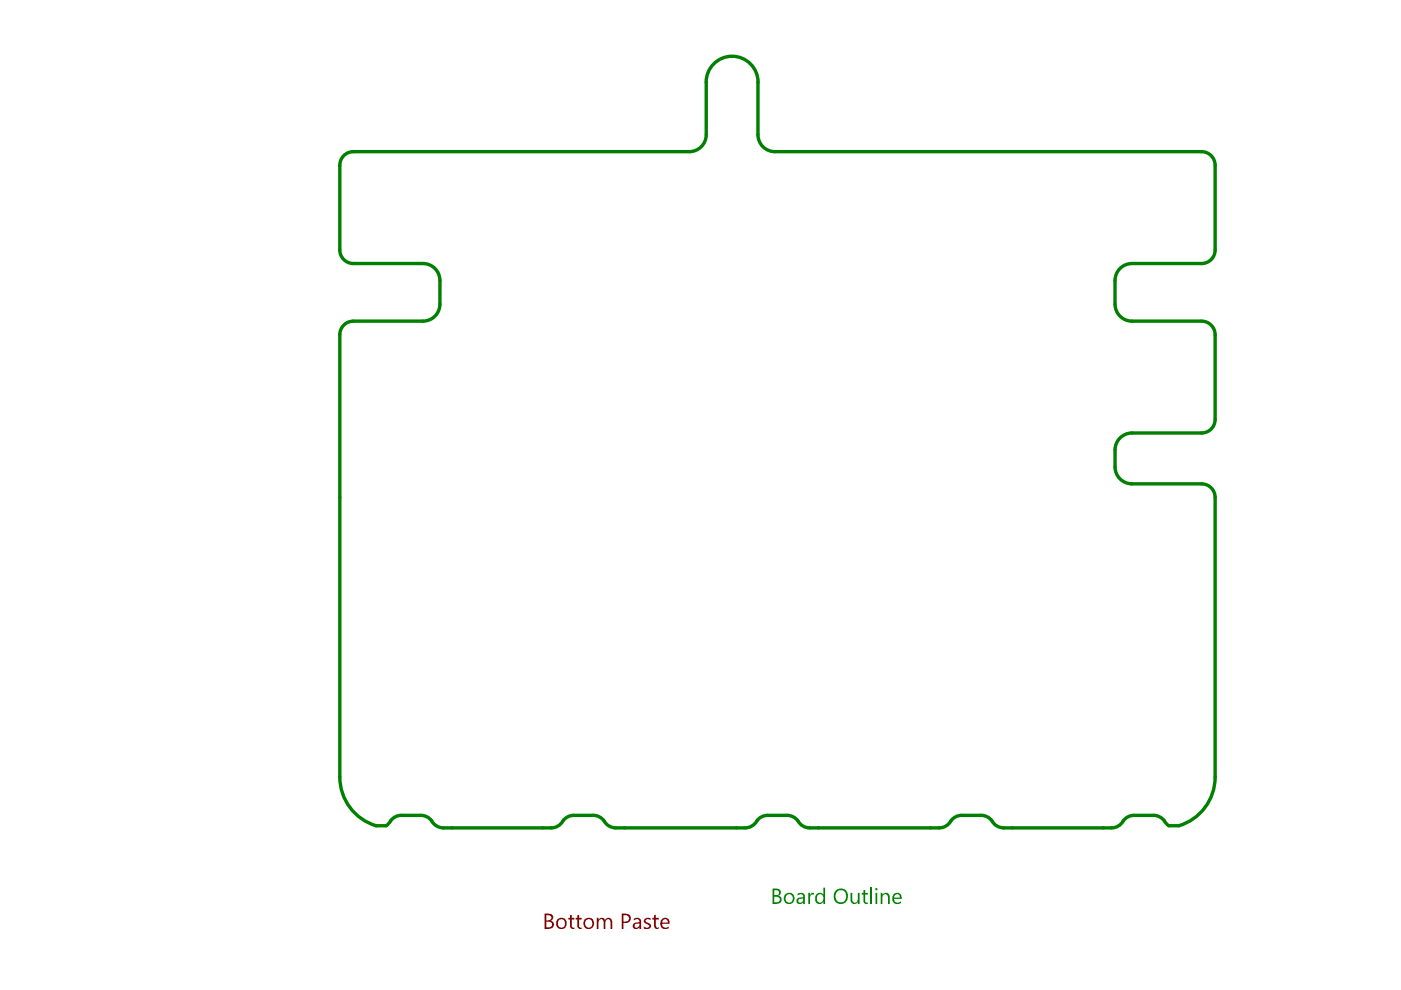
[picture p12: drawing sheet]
<svg xmlns="http://www.w3.org/2000/svg" width="297mm" height="210mm" viewBox="0 0 297 210" stroke-linecap="round" stroke-linejoin="round" font-family="sans-serif">
<g fill="none" stroke="#008000" stroke-width=".72">
<path d="M149.7 17.4v11.2M160.7 17.4v11.2M72 35v18M74.9 32.2h71.2M164.3 32.2h90.5M257.6 35v18M74.9 55.9h14.8M93.3 59.5v5M236.4 59.5v5M240 55.9h14.8M72 71v93.8M74.9 68.1h14.8"/>
<path d="M240 68.1h14.8M257.6 71v17.9M236.4 95.4v3.6M240 91.8h14.8M240 102.6h14.8M257.6 105.5v59.3M79.7 175.1h2.2M85.1 172.9h4.1M94 175.5h22.9M121.6 172.9h4.2M130.6 175.5h27.4M162.8 172.9h4.1"/>
<path d="M171.7 175.5h27.4M203.9 172.9h4.1M212.8 175.5h22.9M240.4 172.9h4.2M247.8 175.1h2.1"/>
</g>
<g fill="#008000">
<path d="M171.4 189.3h.3v.6l.4-.6h.5v.4a.63 .63 0 0 0-.7 .1 .63 .63 0 0 0-.2 .7v1.2h-.3z"/>
<path d="M180.3 189.3h.4v1.4a.61 .61 0 0 0 .6 .7 .61 .61 0 0 0 .6-.7v-1.4h.3v2.4h-.3v-.4a.86 .86 0 0 1-1.1 .3 .86 .86 0 0 1-.5-.9z"/>
<path d="M183.1 188.8l.3-.1v.6h.6v.4h-.6v1.3a.37 .37 0 0 0 .6 .3v.4h-.5l-.4-.5v-1.5h-.4v-.4h.4z"/>
<path d="M164.2 188.8v1h.3a.37 .37 0 0 0 .6-.3l.1-.1a.46 .46 0 0 0-.4-.6zM164.2 190.1v1.2h.6a.6 .6 0 0 0 .6-.7 .6 .6 0 0 0-.8-.5zM163.8 188.4h.9a.76 .76 0 0 1 .8 .6 .76 .76 0 0 1-.4 .9h-.1a.83 .83 0 0 1 .7 1 .83 .83 0 0 1-.9 .7l-1 .1z"/>
<path d="M166.7 189.9a.99 .99 0 0 0 .7 1.5 .9 .9 0 0 0 .7-1.1 .9 .9 0 0 0-1.2-.6zM166.4 189.8a1.18 1.18 0 0 1 1.6-.2 1.18 1.18 0 0 1 .1 1.7 1.18 1.18 0 0 1-1.7 0 1.42 1.42 0 0 1 0-1.5z"/>
<path d="M169.3 190.8a.45 .45 0 0 0 .2 .6 .45 .45 0 0 0 .6-.3l.2-.2v-.4l-.8 .1zM169.1 189.5h.1a.89 .89 0 0 1 .9-.1 .89 .89 0 0 1 .5 .7v1.6h-.3v-.4a.77 .77 0 0 1-.9 .4 .77 .77 0 0 1-.6-.8l.1-.2 .5-.4 .9-.1a.46 .46 0 0 0-.4-.6l-.8 .3z"/>
<path d="M173 189.7a1.01 1.01 0 0 1 1.6 0v-1.5h.3v3.5h-.3v-.5a.98 .98 0 0 1-1.3 .4 .98 .98 0 0 1-.5-1.3zM173.3 189.9v.1a.78 .78 0 0 0 0 1.1 .78 .78 0 0 0 1.1 0l.2-.9a.75 .75 0 0 0-1.3-.3z"/>
<path d="M177.3 189.2a1.35 1.35 0 0 0 .9 2.1 1.21 1.21 0 0 0 1.1-1.6 1.1 1.1 0 0 0-.8-.9 1.1 1.1 0 0 0-1.2 .4zM177.1 188.8a1.59 1.59 0 0 1 2.1-.1 1.59 1.59 0 0 1 .5 2 1.54 1.54 0 0 1-2 .8 1.54 1.54 0 0 1-.8-2z"/>
</g>
<path d="M184.7 188.2v3.5" fill="none" stroke="#008000" stroke-width=".37"/>
<g fill="#008000">
<path d="M186.7 189.3h.4v.5a.82 .82 0 0 1 1-.5 .82 .82 0 0 1 .5 .9v1.5h-.3v-1.4a.57 .57 0 0 0-.3-.6 .57 .57 0 0 0-.7 .2l-.2 .2v1.6h-.4z"/>
<path d="M185.6 188.5a.22 .22 0 0 1 .4 0 .22 .22 0 0 1-.4 0zM185.6 189.3h.4v2.4h-.4z"/>
<path d="M189.7 189.8l-.1 .5h1.2a.64 .64 0 0 0-.3-.6 .64 .64 0 0 0-.7 .1zM189.4 189.7a1.06 1.06 0 0 1 1.2-.3 1.06 1.06 0 0 1 .6 1.2h-1.6a.84 .84 0 0 0 .4 .7 .84 .84 0 0 0 .9-.1l.1-.1-.1 .4a1.14 1.14 0 0 1-1.5-.1 1.14 1.14 0 0 1 0-1.5z"/>
</g>
<g fill="none" stroke="#008000" stroke-width=".72">
<path d="M149.7 17.4a5.5 5.5 0 0 1 5.5-5.5 5.5 5.5 0 0 1 5.5 5.5M74.9 32.2a2.88 2.88 0 0 0-2.9 2.8M149.7 28.6a3.6 3.6 0 0 1-3.6 3.6M160.7 28.6a3.6 3.6 0 0 0 3.6 3.6M254.8 32.2a2.88 2.88 0 0 1 2.8 2.8M72 53a2.88 2.88 0 0 0 2.9 2.9M89.7 55.9a3.6 3.6 0 0 1 3.6 3.6M240 55.9a3.6 3.6 0 0 0-3.6 3.6M257.6 53a2.88 2.88 0 0 1-2.8 2.9M74.9 68.1a2.88 2.88 0 0 0-2.9 2.9M93.3 64.5a3.6 3.6 0 0 1-3.6 3.6M236.4 64.5a3.6 3.6 0 0 0 3.6 3.6"/>
<path d="M254.8 68.1a2.88 2.88 0 0 1 2.8 2.9M236.4 99a3.6 3.6 0 0 0 3.6 3.6M240 91.8a3.6 3.6 0 0 0-3.6 3.6M257.6 88.9a2.88 2.88 0 0 1-2.8 2.9M254.8 102.6a2.88 2.88 0 0 1 2.8 2.9M72 164.8a10.8 10.8 0 0 0 7.7 10.3M85.1 172.9a3.1 3.1 0 0 0-2.7 1.7l-.5 .5M89.2 172.9l1.3 .3 1 .9a2.82 2.82 0 0 0 2.5 1.4M121.6 172.9l-1.2 .3-1 .9a2.82 2.82 0 0 1-2.5 1.4M125.8 172.9l1.3 .3 1 .9a2.82 2.82 0 0 0 2.5 1.4M162.8 172.9l-1.3 .3-1 .9a2.82 2.82 0 0 1-2.5 1.4M166.9 172.9l1.3 .3 1 .9a2.83 2.83 0 0 0 2.5 1.4"/>
<path d="M203.9 172.9l-1.3 .3-1 .9a2.82 2.82 0 0 1-2.5 1.4M208 172.9l1.3 .3 1 .9a2.82 2.82 0 0 0 2.5 1.4M240.4 172.9l-1.3 .3-1 .9a2.82 2.82 0 0 1-2.4 1.4M244.6 172.9a3.1 3.1 0 0 1 2.7 1.7l.5 .5M257.6 164.8a10.8 10.8 0 0 1-7.7 10.3"/>
</g>
<g fill="#800000">
<path d="M120.9 194.1l.3-.1v.6h.6v.4h-.6v1.3a.32 .32 0 0 0 .2 .4 .32 .32 0 0 0 .4-.1v.4h-.5l-.4-.4v-1.6h-.4v-.4h.4z"/>
<path d="M122.4 194.1l.4-.1v.6h.5v.4h-.5v1.3a.32 .32 0 0 0 .2 .4 .32 .32 0 0 0 .3-.1v.4h-.4l-.5-.4v-1.6h-.4v-.4h.4z"/>
<path d="M126.5 194.6h.4l.1 .4a.71 .71 0 0 1 .6-.4 .71 .71 0 0 1 .7 .5 .82 .82 0 0 1 .9-.5 .82 .82 0 0 1 .6 .9v1.5h-.4v-1.4a.57 .57 0 0 0-.5-.7 .57 .57 0 0 0-.6 .7v1.4h-.3v-1.4a.57 .57 0 0 0-.6-.7 .57 .57 0 0 0-.5 .7v1.4h-.4z"/>
<path d="M136.6 195a1.09 1.09 0 0 1 1.3-.3v.4l-.2-.1a.41 .41 0 0 0-.7 0 .41 .41 0 0 0 .4 .6v.1a.66 .66 0 0 1 .6 .8 .66 .66 0 0 1-.9 .5l-.6-.1v-.5a.72 .72 0 0 0 1.2-.1l-.4-.3a.97 .97 0 0 1-.8-.9z"/>
<path d="M138.7 194.1l.3-.1v.6h.7v.4h-.7l.1 1.3a.32 .32 0 0 0 .2 .4 .32 .32 0 0 0 .4-.1v.3a.69 .69 0 0 1-1-.6v-1.3h-.4v-.4h.4z"/>
<path d="M115.8 194.1v1h.5a.59 .59 0 0 0 .4-.9l-.2-.1zM115.8 195.4v1.2h.6a.6 .6 0 0 0 .6-.6 .6 .6 0 0 0-.7-.6zM115.5 193.7h1a.86 .86 0 0 1 .7 1.2l-.5 .3a.83 .83 0 0 1 .8 .9 .83 .83 0 0 1-.9 .8l-1.1 .1z"/>
<path d="M118.5 195.1a.97 .97 0 0 0-.2 1 .97 .97 0 0 0 .8 .6 .96 .96 0 0 0 .7-.8 .96 .96 0 0 0-.5-.9l-.4-.1zM118.1 195l.1-.1a1.17 1.17 0 0 1 1.6 0 1.17 1.17 0 0 1 .1 1.5 1.13 1.13 0 0 1-1.5 .4 1.13 1.13 0 0 1-.4-1.6z"/>
<path d="M124.1 195.2a.93 .93 0 0 0 .1 1.1 .93 .93 0 0 0 1 .3 1.02 1.02 0 0 0 0-1.6l-.5-.1zM124 194.9a1.21 1.21 0 0 1 1.7 .1 1.21 1.21 0 0 1-.2 1.7 1.21 1.21 0 0 1-1.7-.3v-.1a1.58 1.58 0 0 1 .2-1.4z"/>
<path d="M132.2 194.1v1.3h.4a.69 .69 0 0 0 .8-.6 .69 .69 0 0 0-.8-.7zM131.8 193.7h.9a1.01 1.01 0 0 1 1 1.1 1.01 1.01 0 0 1-1.1 .9h-.4v1.3h-.4z"/>
<path d="M134.6 196.1a.48 .48 0 0 0 .3 .6 .48 .48 0 0 0 .6-.4l.1-.5-.9 .1zM134.4 194.8a.95 .95 0 0 1 1.5 .5v1.7h-.3v-.4a.73 .73 0 0 1-1.3 .2 .73 .73 0 0 1 .4-1.2l.9-.1a.46 .46 0 0 0-.4-.6l-.8 .2z"/>
<path d="M140.5 195.1l-.1 .5h1.2a.62 .62 0 0 0-.4-.6 .62 .62 0 0 0-.7 .1zM140.2 195a1 1 0 0 1 1.3-.3 1 1 0 0 1 .5 1.2h-1.6a.76 .76 0 0 0 .5 .8 .76 .76 0 0 0 .9-.3v.4a1.17 1.17 0 0 1-1.5-.1 1.17 1.17 0 0 1-.3-1.4z"/>
</g>
</svg>
